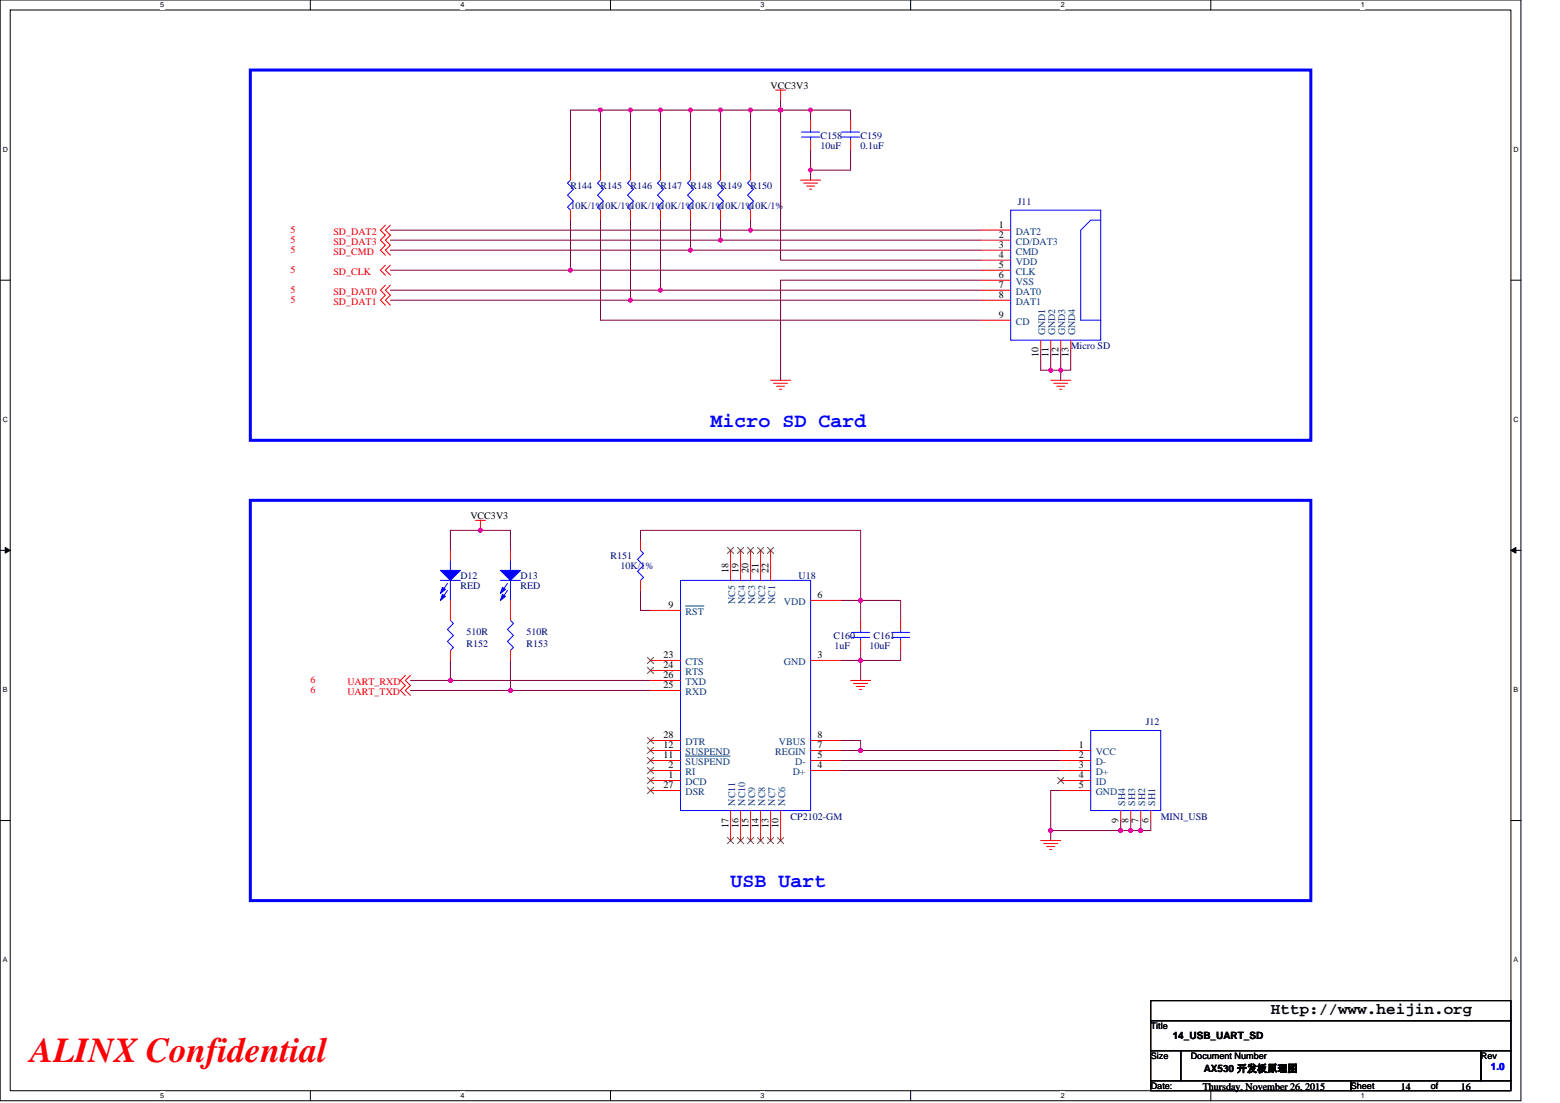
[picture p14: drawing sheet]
<svg xmlns="http://www.w3.org/2000/svg" width="297mm" height="210mm" viewBox="0 0 297 210" stroke-linecap="round" stroke-linejoin="round" font-family="sans-serif">
<defs><g id="words">
<text font-size="6.7" fill="#f00" x="5.8" y="202.2">ALINX Confidential</text>
<g font-size="3.8" fill="#00f">
<text x="135.3" y="81.3">Micro SD Card</text>
<text x="139.1" y="168.9">USB Uart</text>
</g>
<text font-size="3" x="242" y="193.1">Http://www.heijin.org</text>
<g font-size="1.9">
<text x="146.7" y="17">VCC3V3</text>
<text x="190.2" y="45.3">2</text>
<text x="190.2" y="47.2">3</text>
<text x="190.2" y="43.4">1</text>
<text x="190.2" y="49.1">4</text>
<text x="190.2" y="51">5</text>
<text x="190.2" y="52.9">6</text>
<text x="190.2" y="54.8">7</text>
<text x="190.2" y="56.7">8</text>
<text x="190.2" y="60.6">9</text>
<text x="197.8" y="68" transform="rotate(-90 197.8 68)">10</text>
<text x="199.7" y="68" transform="rotate(-90 199.7 68)">11</text>
<text x="201.6" y="68" transform="rotate(-90 201.6 68)">12</text>
<text x="203.5" y="68" transform="rotate(-90 203.5 68)">13</text>
<text x="89.6" y="98.9">VCC3V3</text>
<text x="138.7" y="109.2" transform="rotate(-90 138.7 109.2)">18</text>
<text x="140.6" y="109.2" transform="rotate(-90 140.6 109.2)">19</text>
<text x="142.5" y="109.2" transform="rotate(-90 142.5 109.2)">20</text>
<text x="144.4" y="109.2" transform="rotate(-90 144.4 109.2)">21</text>
<text x="146.3" y="109.2" transform="rotate(-90 146.3 109.2)">22</text>
<text x="155.7" y="113.9">6</text>
<text x="127.3" y="115.8">9</text>
<text x="126.3" y="125.3">23</text>
<text x="155.7" y="125.3">3</text>
<text x="126.3" y="127.2">24</text>
<text x="126.3" y="131">25</text>
<text x="126.3" y="129.1">26</text>
<text x="126.3" y="142.5">12</text>
<text x="126.3" y="140.6">28</text>
<text x="155.7" y="142.5">7</text>
<text x="155.7" y="140.6">8</text>
<text x="205.4" y="142.5">1</text>
<text x="126.3" y="144.4">11</text>
<text x="127.3" y="148.2">1</text>
<text x="127.3" y="146.3">2</text>
<text x="155.7" y="144.4">5</text>
<text x="155.7" y="146.3">4</text>
<text x="205.4" y="144.4">2</text>
<text x="205.4" y="146.3">3</text>
<text x="205.4" y="148.2">4</text>
<text x="126.3" y="150.1">27</text>
<text x="205.4" y="150.1">5</text>
<text x="138.7" y="157.5" transform="rotate(-90 138.7 157.5)">17</text>
<text x="140.6" y="157.5" transform="rotate(-90 140.6 157.5)">16</text>
<text x="142.5" y="157.5" transform="rotate(-90 142.5 157.5)">15</text>
<text x="144.4" y="157.5" transform="rotate(-90 144.4 157.5)">14</text>
<text x="146.3" y="157.5" transform="rotate(-90 146.3 157.5)">13</text>
<text x="148.2" y="157.5" transform="rotate(-90 148.2 157.5)">10</text>
<text x="213" y="156.6" transform="rotate(-90 213 156.6)">9</text>
<text x="214.9" y="156.6" transform="rotate(-90 214.9 156.6)">8</text>
<text x="216.8" y="156.6" transform="rotate(-90 216.8 156.6)">7</text>
<text x="218.7" y="156.6" transform="rotate(-90 218.7 156.6)">6</text>
<text x="223.3" y="197.8">14_USB_UART_SD</text>
<text x="229" y="207.5">Thursday, November 26, 2015</text>
<text x="229.2" y="204.1">AX530 开发板原理图</text>
<text x="266.7" y="207.5">14</text>
<text x="278.2" y="207.5">16</text>
</g>
<g font-size="1.9" fill="#000080">
<text x="156.2" y="26.5">C158</text>
<text x="156.2" y="28.4">10uF</text>
<text x="163.9" y="26.5">C159</text>
<text x="163.9" y="28.4">0.1uF</text>
<text x="108.6" y="36">R144</text>
<text x="108.6" y="39.8">10K/1%10K/1%10K/1%10K/1%10K/1%10K/1%10K/1%</text>
<text x="114.3" y="36">R145</text>
<text x="120.1" y="36">R146</text>
<text x="125.8" y="36">R147</text>
<text x="131.5" y="36">R148</text>
<text x="137.2" y="36">R149</text>
<text x="142.9" y="36">R150</text>
<text x="193.8" y="39.1">J11</text>
<text x="203.9" y="66.5">Micro SD</text>
<text x="116.2" y="106.5">R151</text>
<text x="87.7" y="110.3">D12</text>
<text x="87.7" y="112.2">RED</text>
<text x="99.1" y="110.3">D13</text>
<text x="99.1" y="112.2">RED</text>
<text x="118.1" y="108.4">10K/1%</text>
<text x="152.1" y="110.3">U18</text>
<text x="88.8" y="123.3">R152</text>
<text x="88.8" y="121">510R</text>
<text x="100.2" y="123.3">R153</text>
<text x="100.2" y="121">510R</text>
<text x="158.7" y="121.7">C160</text>
<text x="158.9" y="123.6">1uF</text>
<text x="165.6" y="123.6">10uF</text>
<text x="166.3" y="121.7">C161</text>
<text x="218.2" y="138.1">J12</text>
<text x="150.5" y="156">CP2102-GM</text>
<text x="221" y="156">MINI_USB</text>
</g>
<g font-size="1.9" fill="#f00">
<text x="55.3" y="44.4">5</text>
<text x="55.3" y="46.3">5</text>
<text x="63.5" y="44.8">SD_DAT2</text>
<text x="63.5" y="46.7">SD_DAT3</text>
<text x="55.3" y="48.2">5</text>
<text x="55.3" y="52">5</text>
<text x="63.5" y="48.6">SD_CMD</text>
<text x="63.5" y="52.4">SD_CLK</text>
<text x="55.3" y="55.8">5</text>
<text x="55.3" y="57.7">5</text>
<text x="63.5" y="56.2">SD_DAT0</text>
<text x="63.5" y="58.1">SD_DAT1</text>
<text x="59.1" y="130.1">6</text>
<text x="66.1" y="130.5">UART_RXD</text>
<text x="59.1" y="132">6</text>
<text x="66.1" y="132.4">UART_TXD</text>
</g>
<g font-size="1.9" fill="#004080">
<text x="193.4" y="46.6">CD/DAT3</text>
<text x="193.4" y="44.7">DAT2</text>
<text x="193.4" y="48.5">CMD</text>
<text x="193.4" y="50.4">VDD</text>
<text x="193.4" y="52.3">CLK</text>
<text x="193.4" y="54.2">VSS</text>
<text x="193.4" y="56.1">DAT0</text>
<text x="193.4" y="58">DAT1</text>
<text x="193.4" y="61.8">CD</text>
<text x="199" y="63.8" transform="rotate(-90 199 63.8)">GND1</text>
<text x="200.9" y="63.8" transform="rotate(-90 200.9 63.8)">GND2</text>
<text x="202.8" y="63.8" transform="rotate(-90 202.8 63.8)">GND3</text>
<text x="204.7" y="63.8" transform="rotate(-90 204.7 63.8)">GND4</text>
<text x="130.5" y="117.1">RST</text>
<text x="140" y="115" transform="rotate(-90 140 115)">NC5</text>
<text x="141.9" y="115" transform="rotate(-90 141.9 115)">NC4</text>
<text x="143.8" y="115" transform="rotate(-90 143.8 115)">NC3</text>
<text x="145.7" y="115" transform="rotate(-90 145.7 115)">NC2</text>
<text x="147.6" y="115" transform="rotate(-90 147.6 115)">NC1</text>
<text x="149.3" y="115.2">VDD</text>
<text x="130.5" y="126.6">CTS</text>
<text x="130.5" y="128.5">RTS</text>
<text x="130.5" y="130.4">TXD</text>
<text x="149.3" y="126.6">GND</text>
<text x="130.5" y="132.3">RXD</text>
<text x="130.5" y="143.7">SUSPEND</text>
<text x="130.5" y="141.8">DTR</text>
<text x="147.6" y="143.7">REGIN</text>
<text x="148.3" y="141.8">VBUS</text>
<text x="208.6" y="143.7">VCC</text>
<text x="130.5" y="149.5">DCD</text>
<text x="130.5" y="147.6">RI</text>
<text x="130.5" y="145.6">SUSPEND</text>
<text x="150.9" y="147.6">D+</text>
<text x="151.4" y="145.6">D-</text>
<text x="208.6" y="145.6">D-</text>
<text x="208.6" y="147.6">D+</text>
<text x="208.6" y="149.5">ID</text>
<text x="130.5" y="151.4">DSR</text>
<text x="140" y="153.4" transform="rotate(-90 140 153.4)">NC11</text>
<text x="141.9" y="153.4" transform="rotate(-90 141.9 153.4)">NC10</text>
<text x="143.8" y="153.4" transform="rotate(-90 143.8 153.4)">NC9</text>
<text x="145.7" y="153.4" transform="rotate(-90 145.7 153.4)">NC8</text>
<text x="147.6" y="153.4" transform="rotate(-90 147.6 153.4)">NC7</text>
<text x="149.5" y="153.4" transform="rotate(-90 149.5 153.4)">NC6</text>
<text x="208.6" y="151.4">GND</text>
<text x="214.3" y="153.4" transform="rotate(-90 214.3 153.4)">SH4</text>
<text x="216.2" y="153.4" transform="rotate(-90 216.2 153.4)">SH3</text>
<text x="218.1" y="153.4" transform="rotate(-90 218.1 153.4)">SH2</text>
<text x="220" y="153.4" transform="rotate(-90 220 153.4)">SH1</text>
</g>
<text font-size="1.9" fill="#00f" x="283.9" y="203.7">1.0</text>
<g font-size="1.7">
<text x="219.1" y="195.9">Title</text>
<text x="219.1" y="201.6">Size</text>
<text x="226.7" y="201.6">Document Number</text>
<text x="282" y="201.6">Rev</text>
<text x="219.1" y="207.3">Date:</text>
<text x="257.2" y="207.3">Sheet</text>
<text x="272.5" y="207.3">of</text>
</g>
<g font-size="1.4">
<text x="30.5" y="1.4">5</text>
<text x="87.7" y="1.4">4</text>
<text x="144.8" y="1.4">3</text>
<text x="202" y="1.4">2</text>
<text x="259.1" y="1.4">1</text>
<text x=".5" y="28.9">D</text>
<text x="288.2" y="28.9">D</text>
<text x=".5" y="80.3">C</text>
<text x="288.2" y="80.3">C</text>
<text x=".5" y="131.7">B</text>
<text x="288.2" y="131.7">B</text>
<text x=".5" y="183.2">A</text>
<text x="288.2" y="183.2">A</text>
<text x="30.5" y="209.1">5</text>
<text x="87.7" y="209.1">4</text>
<text x="144.8" y="209.1">3</text>
<text x="202" y="209.1">2</text>
<text x="259.1" y="209.1">1</text>
</g>
</g></defs>
<path d="M0 0h289.6v209.5h-289.6zM1.9 1.9h285.8v205.7h-285.8z" fill="none" stroke="#000" stroke-width=".19"/>
<g fill="#fff">
<path d="M30.5 .2h.8v1.5h-.8z"/>
<path d="M30.5 207.8h.8v1.6h-.8z"/>
</g>
<path d="M59.1 0v1.9M59.1 207.6v1.9" fill="none" stroke="#000" stroke-width=".19"/>
<g fill="#fff">
<path d="M87.7 .2h.7v1.5h-.7z"/>
<path d="M87.7 207.8h.7v1.6h-.7z"/>
</g>
<path d="M116.2 0v1.9M116.2 207.6v1.9" fill="none" stroke="#000" stroke-width=".19"/>
<g fill="#fff">
<path d="M144.8 .2h.8v1.5h-.8z"/>
<path d="M144.8 207.8h.8v1.6h-.8z"/>
</g>
<path d="M173.4 0v1.9M173.4 207.6v1.9" fill="none" stroke="#000" stroke-width=".19"/>
<g fill="#fff">
<path d="M202 .2h.7v1.5h-.7z"/>
<path d="M202 207.8h.7v1.6h-.7z"/>
</g>
<path d="M230.5 0v1.9M230.5 207.6v1.9" fill="none" stroke="#000" stroke-width=".19"/>
<g fill="#fff">
<path d="M259.1 .2h.8v1.5h-.8z"/>
<path d="M259.1 207.8h.8v1.6h-.8z"/>
<path d="M.5 27.6h1v1.5h-1z"/>
<path d="M288.2 27.6h1v1.5h-1z"/>
<path d="M.5 79.1h1v1.5h-1z"/>
<path d="M288.2 79.1h1v1.5h-1z"/>
</g>
<path d="M0 53.3h1.9M287.7 53.3h1.9" fill="none" stroke="#000" stroke-width=".19"/>
<g fill="#fff">
<path d="M.5 130.5h.9v1.5h-.9z"/>
<path d="M288.2 130.5h.9v1.5h-.9z"/>
</g>
<path d="M0 104.8h1.9M287.7 104.8h1.9" fill="none" stroke="#000" stroke-width=".19"/>
<path d="M1 104.2l.9 .6-.9 .5zM287.7 104.8l.9-.6v1.1z" fill="#000" stroke="#000" stroke-width=".19"/>
<g fill="#fff">
<path d="M.5 181.9h.9v1.6h-.9z"/>
<path d="M288.2 181.9h.9v1.6h-.9z"/>
</g>
<path d="M0 156.2h1.9M287.7 156.2h1.9M219.1 190.5h68.6v3.8h-68.6zM219.1 194.3h68.6v5.7h-68.6zM219.1 200h5.7v5.7h-5.7zM219.1 205.7h38.1v1.9h-38.1zM224.8 200h57.2v5.7h-57.2zM257.2 205.7h30.5v1.9h-30.5zM282 200h5.7v5.7h-5.7z" fill="none" stroke="#000" stroke-width=".19"/>
<path d="M47.7 13.3h201.9v70.5h-201.9zM47.7 95.2h201.9v76.2h-201.9z" fill="none" stroke="#00f" stroke-width=".57"/>
<g fill="none" stroke="#800040" stroke-width=".19">
<path d="M148.6 19.1v1.9h5.7M114.3 21h5.8v11.4M114.3 21h-5.7v11.4M114.3 21v11.4M120.1 21h5.7v11.4M125.8 21h5.7v11.4M131.5 21h5.7v11.4M137.2 21h5.7v11.4M142.9 21h5.7v28.5h38.1M154.3 21h7.7v1.9M154.3 21v1.9M154.3 32.4v1.9"/>
<path d="M154.3 28.6v3.8M162 28.6v3.8h-7.7M74.3 47.6h57.2M74.3 45.7h62.9M74.3 43.8h68.6M74.3 57.1h45.8M74.3 55.2h51.5M74.3 51.4h34.3M108.6 51.4h78.1M108.6 41.9v9.5M114.3 41.9v19.1h72.4M120.1 41.9v15.2"/>
<path d="M120.1 57.1h66.6M125.8 55.2h60.9M125.8 41.9v13.3M131.5 41.9v5.7M131.5 47.6h55.2M137.2 41.9v3.8M137.2 45.7h49.5M142.9 43.8h43.8M142.9 41.9v1.9M186.7 53.3h-38.1v19.1M198.2 66.7v3.8h1.9M200.1 66.7v3.8"/>
<path d="M202 66.7v3.8h-1.9M203.9 66.7v3.8h-1.9v1.9M85.8 104.8v-3.8h11.4v3.8M122 112.4v3.8h1.9M122 102.9v-1.9h41.9v13.3M160.1 114.3h3.8M163.9 114.3v3.8M163.9 114.3h7.6v3.8M78.1 131.4h19.1M78.1 129.5h7.7M85.8 125.7v3.8M85.8 129.5h38.1"/>
<path d="M97.2 125.7v5.7M97.2 131.4h26.7M160.1 125.7h3.8M163.9 123.8v1.9M163.9 125.7v3.8M171.5 123.8v1.9h-7.6M160.1 144.8h41.9M160.1 146.7h41.9M160.1 141h3.8v1.9M160.1 142.9h3.8M163.9 142.9h38.1M200.1 158.1v1.9"/>
<path d="M200.1 158.1h13.3M202 150.5h-1.9v7.6M213.4 156.2v1.9M213.4 158.1h1.9M215.3 158.1h1.9M215.3 156.2v1.9M217.2 156.2v1.9M219.1 156.2v1.9h-1.9"/>
</g>
<g fill="#f0f" stroke="#f0f" stroke-width=".19">
<circle cx="200" cy="158.1" r=".38"/>
<circle cx="163.9" cy="114.3" r=".38"/>
<circle cx="163.9" cy="125.7" r=".38"/>
<circle cx="85.7" cy="129.5" r=".38"/>
<circle cx="97.2" cy="131.4" r=".38"/>
<circle cx="125.8" cy="55.2" r=".38"/>
<circle cx="114.3" cy="20.9" r=".38"/>
<circle cx="120" cy="57.1" r=".38"/>
<circle cx="108.6" cy="51.4" r=".38"/>
<circle cx="154.3" cy="20.9" r=".38"/>
<circle cx="154.3" cy="32.4" r=".38"/>
<circle cx="148.6" cy="20.9" r=".38"/>
<circle cx="142.9" cy="20.9" r=".38"/>
<circle cx="120" cy="20.9" r=".38"/>
<circle cx="125.8" cy="20.9" r=".38"/>
<circle cx="131.5" cy="20.9" r=".38"/>
<circle cx="137.2" cy="20.9" r=".38"/>
<circle cx="142.9" cy="43.8" r=".38"/>
<circle cx="137.2" cy="45.7" r=".38"/>
<circle cx="131.5" cy="47.6" r=".38"/>
<circle cx="202" cy="70.5" r=".38"/>
<circle cx="200" cy="70.5" r=".38"/>
<circle cx="163.9" cy="142.9" r=".38"/>
<circle cx="217.2" cy="158.1" r=".38"/>
<circle cx="215.3" cy="158.1" r=".38"/>
<circle cx="213.4" cy="158.1" r=".38"/>
<circle cx="91.5" cy="101" r=".38"/>
</g>
<g fill="none" stroke="#f00" stroke-width=".19">
<path d="M147.7 17.1h1.9M148.6 17.1v1.9M108.6 32.4v1.9M114.3 32.4v1.9M120.1 32.4v1.9M125.8 32.4v1.9M131.5 32.4v1.9M137.2 32.4v1.9M142.9 32.4v1.9M152.4 34.3h3.8M153 34.9h2.7M153.6 35.4h1.5"/>
<path d="M154.2 36h.3M154.3 22.9v1.9M154.3 26.7v1.9M162 22.9v1.9M162 26.7v1.9M73.4 54.3l-1 .9 1 1-1 .9 1 1M73.4 42.9l-1 .9 1 1-1 .9 1 1-1 .9 1 1M73.4 50.5l-1 .9 1 1M74.3 54.3l-.9 .9 .9 1-.9 .9 .9 1M74.3 42.9l-.9 .9 .9 1-.9 .9 .9 1-.9 .9 .9 1M74.3 50.5l-.9 .9 .9 1M108.6 40v1.9"/>
<path d="M114.3 40v1.9M120.1 40v1.9M125.8 40v1.9M131.5 40v1.9M137.2 40v1.9M142.9 40v1.9M186.7 45.7h5.7M186.7 47.6h5.7M186.7 49.5h5.7M186.7 51.4h5.7M186.7 53.3h5.7M186.7 55.2h5.7"/>
<path d="M186.7 57.1h5.7M186.7 43.8h5.7M146.7 72.4h3.8M147.3 73h2.7M147.9 73.5h1.5M148.4 74.1h.4M186.7 61h5.7M198.2 64.8v1.9M200.1 64.8v1.9M200.1 72.4h3.8M200.6 73h2.7M201.2 73.5h1.5"/>
<path d="M201.8 74.1h.4M202 64.8v1.9M203.9 64.8v1.9M90.5 99.1h1.9M91.5 99.1v1.9M85.8 114.3v3.8M85.8 104.8v1.9M97.2 114.3v3.8M97.2 104.8v1.9M122 110.5v1.9M122 102.9v1.9M123.9 116.2h5.7"/>
<path d="M139.1 104.8v5.7M141 104.8v5.7M142.9 104.8v5.7M144.8 104.8v5.7M146.7 104.8v5.7M154.3 114.3h5.8M163.9 118.1v1.9M171.5 118.1v1.9M77.2 128.6l-1 .9 1 1-1 .9 1 1M78.1 128.6l-.9 .9 .9 1-.9 .9 .9 1M85.8 123.8v1.9M97.2 123.8v1.9"/>
<path d="M123.9 125.7h5.7M123.9 127.6h5.7M123.9 131.4h5.7M123.9 129.5h5.7M154.3 125.7h5.8M162 129.5h3.8M162.5 130.1h2.7M163.1 130.7h1.5M163.7 131.3h.4M163.9 121.9v1.9M171.5 121.9v1.9M123.9 148.6h5.7"/>
<path d="M123.9 146.7h5.7M123.9 144.8h5.7M123.9 142.9h5.7M123.9 150.5h5.7M123.9 141h5.7M139.1 154.3v5.7M141 154.3v5.7M142.9 154.3v5.7M144.8 154.3v5.7M146.7 154.3v5.7M148.6 154.3v5.7M154.3 146.7h5.8"/>
<path d="M154.3 144.8h5.8M154.3 142.9h5.8M154.3 141h5.8M202 142.9h5.7M202 144.8h5.7M202 146.7h5.7M202 148.6h5.7M202 150.5h5.7M213.4 154.3v1.9M215.3 154.3v1.9M217.2 154.3v1.9M219.1 154.3v1.9"/>
<path d="M198.2 160h3.8M198.7 160.6h2.7M199.3 161.2h1.5M199.9 161.7h.4"/>
</g>
<g fill="none" stroke="#00f" stroke-width=".19">
<path d="M108.6 34.3l-.5 .6 1.1 1.1-1.1 1.1 1.1 1.2-1.1 1.1 .5 .6M114.3 34.3l-.5 .6 1.1 1.1-1.1 1.1 1.1 1.2-1.1 1.1 .5 .6M120.1 34.3l-.6 .6 1.1 1.1-1.1 1.1 1.1 1.2-1.1 1.1 .6 .6M125.8 34.3l-.6 .6 1.1 1.1-1.1 1.1 1.1 1.2-1.1 1.1 .6 .6M131.5 34.3l-.6 .6 1.2 1.1-1.2 1.1 1.2 1.2-1.2 1.1 .6 .6M137.2 34.3l-.6 .6 1.2 1.1-1.2 1.1 1.2 1.2-1.2 1.1 .6 .6M142.9 34.3l-.6 .6 1.2 1.1-1.2 1.1 1.2 1.2-1.2 1.1 .6 .6M152.6 26.1h3.5M152.6 25.1h3.5M154.3 24.8v.3M154.3 26.1v.6M160.2 26.1h3.5"/>
<path d="M160.2 25.1h3.5M162 24.8v.3M162 26.1v.6M192.4 40h17.2v24.8h-17.2zM209.6 41.9h-1.9l-1.9 1.9v17.2h3.8M83.9 110.5h3.8M85.2 111.1l-1.2 1.7M85.2 112.4l-1.2 1.7M85.8 118.1l.5 .6-1.1 1.1 1.1 1.2-1.1 1.1 1.1 1.2-.5 .5M85.8 106.7v1.9M85.8 110.5v3.8M95.3 110.5h3.8"/>
<path d="M96.6 111.1l-1.1 1.7M96.6 112.4l-1.1 1.7M97.2 118.1l.6 .6-1.2 1.1 1.2 1.2-1.2 1.1 1.2 1.2-.6 .5M97.2 106.7v1.9M97.2 110.5v3.8M122 104.8l.5 .5-1.1 1.2 1.1 1.1-1.1 1.2 1.1 1.1-.5 .6M129.6 110.5h24.7v43.8h-24.7zM162.2 121.3h3.4M162.2 120.4h3.4M163.9 120v.4M163.9 121.3v.6M169.8 121.3h3.4"/>
<path d="M169.8 120.4h3.4M171.5 120v.4M171.5 121.3v.6M207.7 139.1h13.3v15.2h-13.3z"/>
</g>
<g fill="#00f" stroke="#00f" stroke-width=".19">
<path d="M83.9 108.6h3.8l-1.9 1.9z" fill-rule="evenodd"/>
<path d="M84.2 111.8l.6 .4-.9 .8z" fill-rule="evenodd"/>
<path d="M84.2 113.2l.6 .3-.9 .8z" fill-rule="evenodd"/>
<path d="M95.3 108.6h3.8l-1.9 1.9z" fill-rule="evenodd"/>
<path d="M95.7 111.8l.5 .4-.9 .8z" fill-rule="evenodd"/>
<path d="M95.7 113.2l.5 .3-.9 .8z" fill-rule="evenodd"/>
</g>
<g fill="none" stroke="#804000" stroke-width=".19">
<path d="M138.5 104.2l1.2 1.2M139.7 104.2l-1.2 1.2M140.4 104.2l1.2 1.2M141.6 104.2l-1.2 1.2M142.3 104.2l1.2 1.2M143.5 104.2l-1.2 1.2M144.2 104.2l1.2 1.2M145.4 104.2l-1.2 1.2M146.2 104.2l1.1 1.2M147.3 104.2l-1.2 1.2M123.3 125.2l1.2 1.1M123.3 127.1l1.2 1.1"/>
<path d="M124.4 125.2l-1.1 1.1M124.4 127.1l-1.1 1.1M123.3 148l1.2 1.2M123.3 146.1l1.2 1.2M123.3 144.2l1.2 1.2M123.3 142.3l1.2 1.2M123.3 149.9l1.2 1.2M123.3 140.4l1.2 1.2M124.4 148l-1.1 1.2M124.4 146.1l-1.1 1.2M124.4 144.2l-1.1 1.2M124.4 142.3l-1.1 1.2"/>
<path d="M124.4 149.9l-1.1 1.2M124.4 140.4l-1.1 1.2M138.5 159.4l1.2 1.2M139.7 159.4l-1.2 1.2M140.4 159.4l1.2 1.2M141.6 159.4l-1.2 1.2M142.3 159.4l1.2 1.2M143.5 159.4l-1.2 1.2M144.2 159.4l1.2 1.2M145.4 159.4l-1.2 1.2M146.2 159.4l1.1 1.2M147.3 159.4l-1.2 1.2"/>
<path d="M148.1 159.4l1.1 1.2M149.2 159.4l-1.2 1.2M201.4 148l1.2 1.2M202.5 148l-1.1 1.2"/>
</g>
<path d="M130.5 115.4h3.5M130.5 143.9h8.5" fill="none" stroke="#004080" stroke-width=".19"/>
<use href="#words"/>
</svg>
